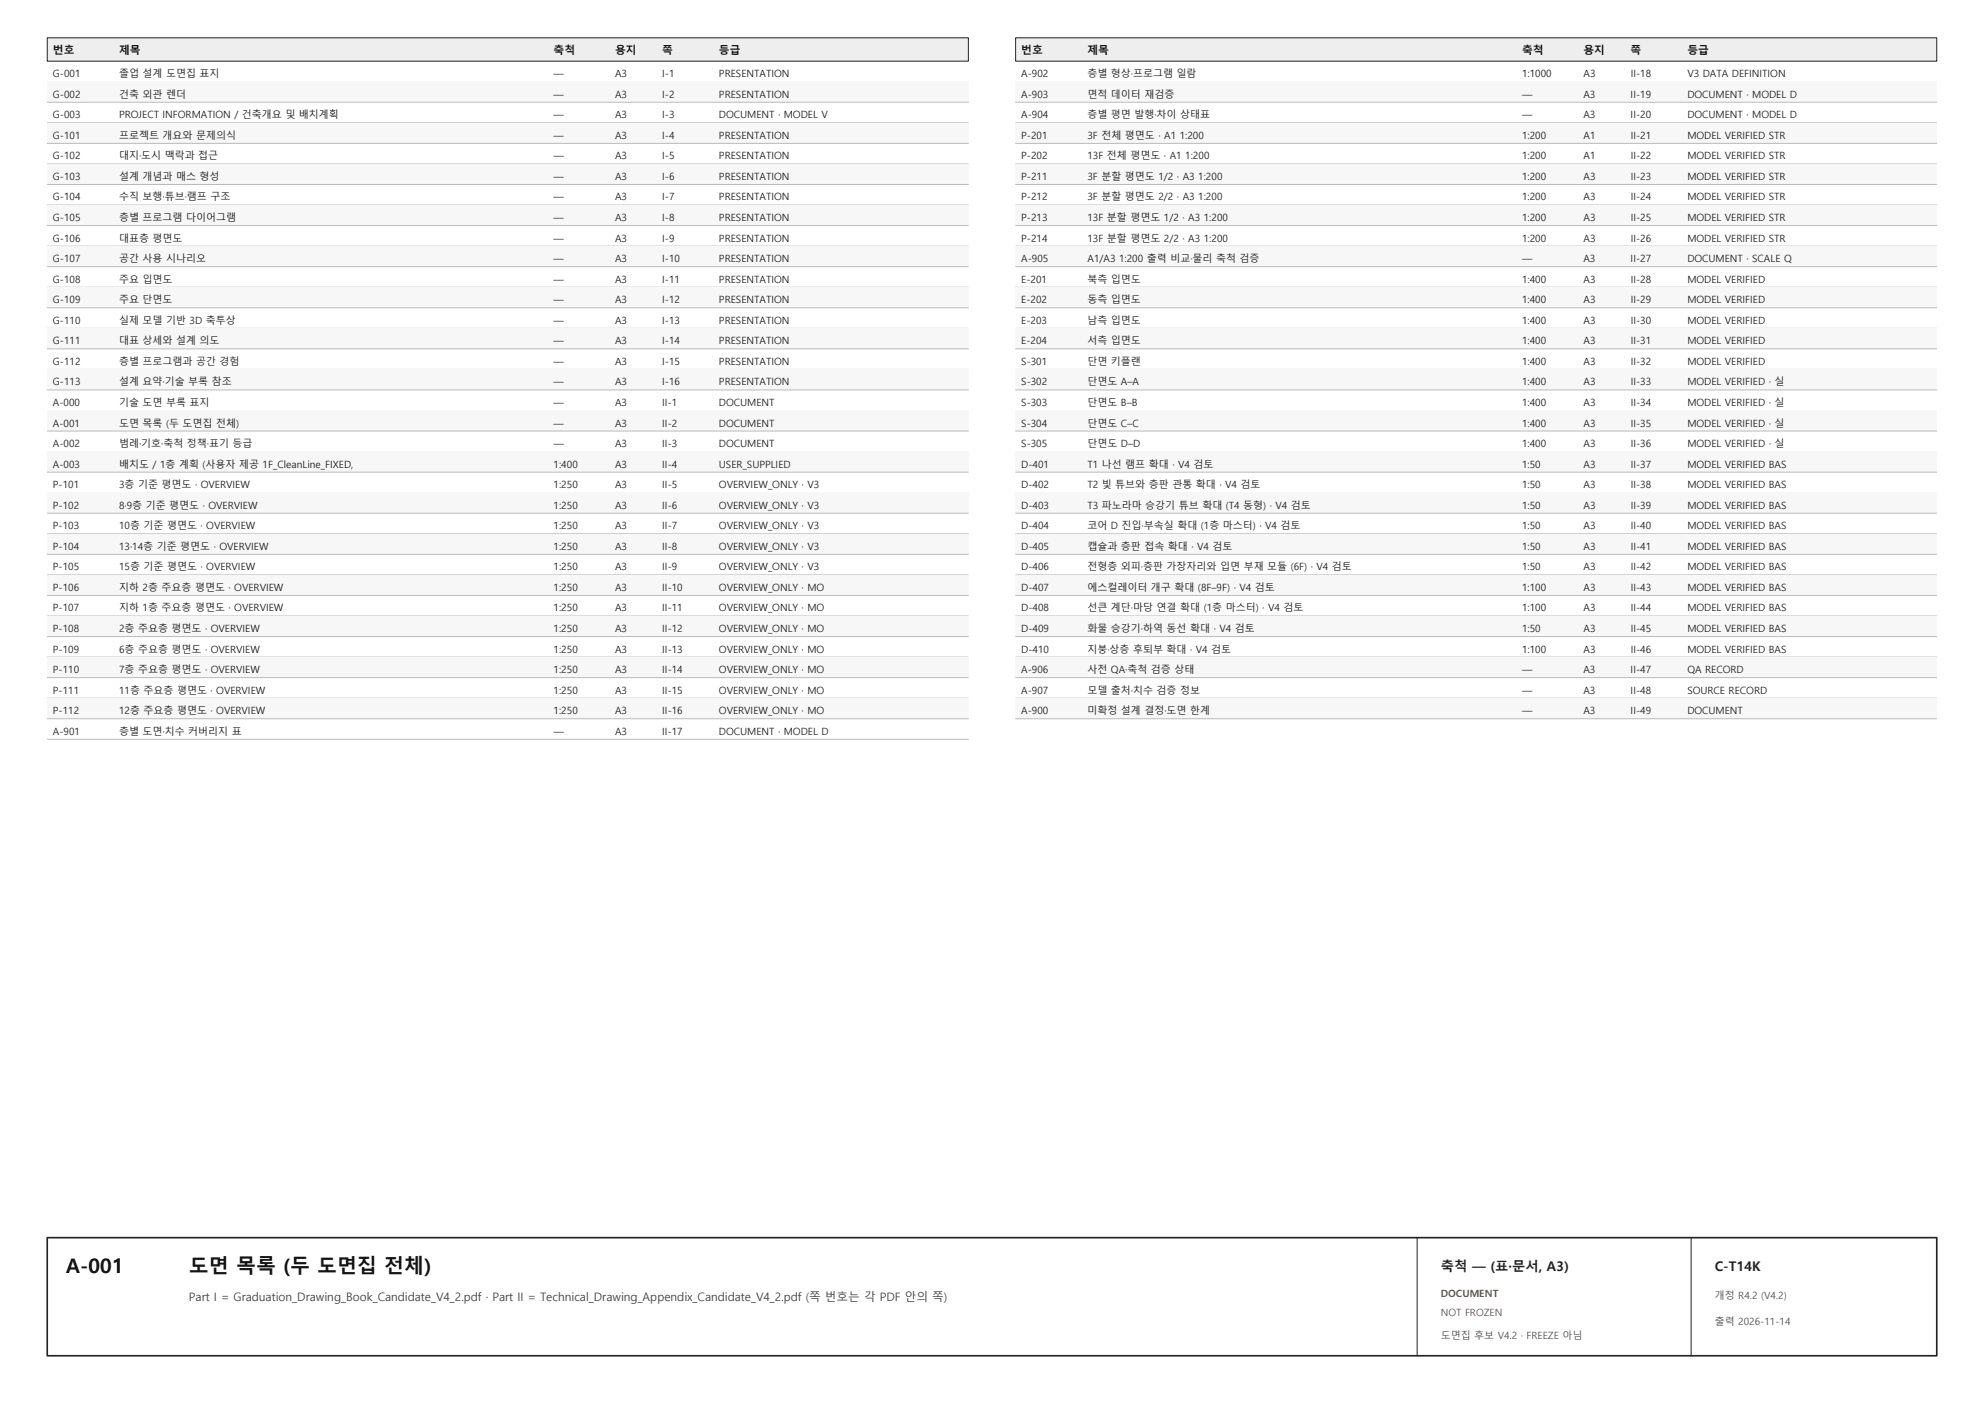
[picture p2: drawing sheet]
<svg xmlns="http://www.w3.org/2000/svg" width="420mm" height="297mm" viewBox="0 0 420 297" stroke-linecap="round" stroke-linejoin="round" font-family="sans-serif">
<defs><g id="words">
<g font-size="4.2" fill="#111">
<text x="14" y="269.5">A-001</text>
<text x="40" y="269.5">도면 목록 (두 도면집 전체)</text>
</g>
<g font-size="2.8" fill="#222">
<text x="305" y="269">축척 — (표·문서, A3)</text>
<text x="363" y="269">C-T14K</text>
</g>
<text font-size="2.5" fill="#444" x="40" y="275.5">Part I = Graduation_Drawing_Book_Candidate_V4_2.pdf · Part II = Technical_Drawing_Appendix_Candidate_V4_2.pdf (쪽 번호는 각 PDF 안의 쪽)</text>
<g font-size="2.3" fill="#111">
<text x="11.2" y="11.5">번호</text>
<text x="25.2" y="11.5">제목</text>
<text x="117.2" y="11.5">축척</text>
<text x="130.2" y="11.5">용지</text>
<text x="140.2" y="11.5">쪽</text>
<text x="152.2" y="11.5">등급</text>
<text x="216.2" y="11.5">번호</text>
<text x="230.2" y="11.5">제목</text>
<text x="322.2" y="11.5">축척</text>
<text x="335.2" y="11.5">용지</text>
<text x="345.2" y="11.5">쪽</text>
<text x="357.2" y="11.5">등급</text>
</g>
<g font-size="2.1" fill="#222">
<text x="11.2" y="16.3">G-001</text>
<text x="25.2" y="16.3">졸업 설계 도면집 표지</text>
<text x="117.2" y="16.3">—</text>
<text x="130.2" y="16.3">A3</text>
<text x="140.2" y="16.3">I-1</text>
<text x="152.2" y="16.3">PRESENTATION</text>
<text x="216.2" y="16.3">A-902</text>
<text x="230.2" y="16.3">층별 형상·프로그램 일람</text>
<text x="322.2" y="16.3">1:1000</text>
<text x="335.2" y="16.3">A3</text>
<text x="345.2" y="16.3">II-18</text>
<text x="357.2" y="16.3">V3 DATA DEFINITION</text>
<text x="11.2" y="20.7">G-002</text>
<text x="25.2" y="20.7">건축 외관 렌더</text>
<text x="117.2" y="20.7">—</text>
<text x="130.2" y="20.7">A3</text>
<text x="140.2" y="20.7">I-2</text>
<text x="152.2" y="20.7">PRESENTATION</text>
<text x="216.2" y="20.7">A-903</text>
<text x="230.2" y="20.7">면적 데이터 재검증</text>
<text x="322.2" y="20.7">—</text>
<text x="335.2" y="20.7">A3</text>
<text x="345.2" y="20.7">II-19</text>
<text x="357.2" y="20.7">DOCUMENT · MODEL D</text>
<text x="11.2" y="25">G-003</text>
<text x="11.2" y="29.4">G-101</text>
<text x="25.2" y="25">PROJECT INFORMATION / 건축개요 및 배치계획</text>
<text x="25.2" y="29.4">프로젝트 개요와 문제의식</text>
<text x="117.2" y="25">—</text>
<text x="117.2" y="29.4">—</text>
<text x="130.2" y="25">A3</text>
<text x="130.2" y="29.4">A3</text>
<text x="140.2" y="25">I-3</text>
<text x="140.2" y="29.4">I-4</text>
<text x="152.2" y="25">DOCUMENT · MODEL V</text>
<text x="152.2" y="29.4">PRESENTATION</text>
<text x="216.2" y="25">A-904</text>
<text x="216.2" y="29.4">P-201</text>
<text x="230.2" y="25">층별 평면 발행·차이 상태표</text>
<text x="230.2" y="29.4">3F 전체 평면도 · A1 1:200</text>
<text x="322.2" y="25">—</text>
<text x="322.2" y="29.4">1:200</text>
<text x="335.2" y="25">A3</text>
<text x="335.2" y="29.4">A1</text>
<text x="345.2" y="25">II-20</text>
<text x="345.2" y="29.4">II-21</text>
<text x="357.2" y="25">DOCUMENT · MODEL D</text>
<text x="357.2" y="29.4">MODEL VERIFIED STR</text>
<text x="11.2" y="33.7">G-102</text>
<text x="25.2" y="33.7">대지·도시 맥락과 접근</text>
<text x="117.2" y="33.7">—</text>
<text x="130.2" y="33.7">A3</text>
<text x="140.2" y="33.7">I-5</text>
<text x="152.2" y="33.7">PRESENTATION</text>
<text x="216.2" y="33.7">P-202</text>
<text x="230.2" y="33.7">13F 전체 평면도 · A1 1:200</text>
<text x="322.2" y="33.7">1:200</text>
<text x="335.2" y="33.7">A1</text>
<text x="345.2" y="33.7">II-22</text>
<text x="357.2" y="33.7">MODEL VERIFIED STR</text>
<text x="11.2" y="38.1">G-103</text>
<text x="25.2" y="38.1">설계 개념과 매스 형성</text>
<text x="117.2" y="38.1">—</text>
<text x="130.2" y="38.1">A3</text>
<text x="140.2" y="38.1">I-6</text>
<text x="152.2" y="38.1">PRESENTATION</text>
<text x="216.2" y="38.1">P-211</text>
<text x="230.2" y="38.1">3F 분할 평면도 1/2 · A3 1:200</text>
<text x="322.2" y="38.1">1:200</text>
<text x="335.2" y="38.1">A3</text>
<text x="345.2" y="38.1">II-23</text>
<text x="357.2" y="38.1">MODEL VERIFIED STR</text>
<text x="11.2" y="42.4">G-104</text>
<text x="11.2" y="46.8">G-105</text>
<text x="25.2" y="42.4">수직 보행·튜브·램프 구조</text>
<text x="25.2" y="46.8">층별 프로그램 다이어그램</text>
<text x="117.2" y="42.4">—</text>
<text x="117.2" y="46.8">—</text>
<text x="130.2" y="42.4">A3</text>
<text x="130.2" y="46.8">A3</text>
<text x="140.2" y="42.4">I-7</text>
<text x="140.2" y="46.8">I-8</text>
<text x="152.2" y="42.4">PRESENTATION</text>
<text x="152.2" y="46.8">PRESENTATION</text>
<text x="216.2" y="42.4">P-212</text>
<text x="216.2" y="46.8">P-213</text>
<text x="230.2" y="42.4">3F 분할 평면도 2/2 · A3 1:200</text>
<text x="230.2" y="46.8">13F 분할 평면도 1/2 · A3 1:200</text>
<text x="322.2" y="42.4">1:200</text>
<text x="322.2" y="46.8">1:200</text>
<text x="335.2" y="42.4">A3</text>
<text x="335.2" y="46.8">A3</text>
<text x="345.2" y="42.4">II-24</text>
<text x="345.2" y="46.8">II-25</text>
<text x="357.2" y="42.4">MODEL VERIFIED STR</text>
<text x="357.2" y="46.8">MODEL VERIFIED STR</text>
<text x="11.2" y="51.1">G-106</text>
<text x="25.2" y="51.1">대표층 평면도</text>
<text x="117.2" y="51.1">—</text>
<text x="130.2" y="51.1">A3</text>
<text x="140.2" y="51.1">I-9</text>
<text x="152.2" y="51.1">PRESENTATION</text>
<text x="216.2" y="51.1">P-214</text>
<text x="230.2" y="51.1">13F 분할 평면도 2/2 · A3 1:200</text>
<text x="322.2" y="51.1">1:200</text>
<text x="335.2" y="51.1">A3</text>
<text x="345.2" y="51.1">II-26</text>
<text x="357.2" y="51.1">MODEL VERIFIED STR</text>
<text x="11.2" y="55.5">G-107</text>
<text x="11.2" y="59.8">G-108</text>
<text x="25.2" y="55.5">공간 사용 시나리오</text>
<text x="25.2" y="59.8">주요 입면도</text>
<text x="117.2" y="55.5">—</text>
<text x="117.2" y="59.8">—</text>
<text x="130.2" y="55.5">A3</text>
<text x="130.2" y="59.8">A3</text>
<text x="140.2" y="55.5">I-10</text>
<text x="140.2" y="59.8">I-11</text>
<text x="152.2" y="55.5">PRESENTATION</text>
<text x="152.2" y="59.8">PRESENTATION</text>
<text x="216.2" y="55.5">A-905</text>
<text x="216.2" y="59.8">E-201</text>
<text x="230.2" y="55.5">A1/A3 1:200 출력 비교·물리 축척 검증</text>
<text x="230.2" y="59.8">북측 입면도</text>
<text x="322.2" y="55.5">—</text>
<text x="322.2" y="59.8">1:400</text>
<text x="335.2" y="55.5">A3</text>
<text x="335.2" y="59.8">A3</text>
<text x="345.2" y="55.5">II-27</text>
<text x="345.2" y="59.8">II-28</text>
<text x="357.2" y="55.5">DOCUMENT · SCALE Q</text>
<text x="357.2" y="59.8">MODEL VERIFIED</text>
<text x="11.2" y="64.2">G-109</text>
<text x="25.2" y="64.2">주요 단면도</text>
<text x="117.2" y="64.2">—</text>
<text x="130.2" y="64.2">A3</text>
<text x="140.2" y="64.2">I-12</text>
<text x="152.2" y="64.2">PRESENTATION</text>
<text x="216.2" y="64.2">E-202</text>
<text x="230.2" y="64.2">동측 입면도</text>
<text x="322.2" y="64.2">1:400</text>
<text x="335.2" y="64.2">A3</text>
<text x="345.2" y="64.2">II-29</text>
<text x="357.2" y="64.2">MODEL VERIFIED</text>
<text x="11.2" y="68.5">G-110</text>
<text x="25.2" y="68.5">실제 모델 기반 3D 축투상</text>
<text x="117.2" y="68.5">—</text>
<text x="130.2" y="68.5">A3</text>
<text x="140.2" y="68.5">I-13</text>
<text x="152.2" y="68.5">PRESENTATION</text>
<text x="216.2" y="68.5">E-203</text>
<text x="230.2" y="68.5">남측 입면도</text>
<text x="322.2" y="68.5">1:400</text>
<text x="335.2" y="68.5">A3</text>
<text x="345.2" y="68.5">II-30</text>
<text x="357.2" y="68.5">MODEL VERIFIED</text>
<text x="11.2" y="72.9">G-111</text>
<text x="11.2" y="77.2">G-112</text>
<text x="25.2" y="72.9">대표 상세와 설계 의도</text>
<text x="25.2" y="77.2">층별 프로그램과 공간 경험</text>
<text x="117.2" y="72.9">—</text>
<text x="117.2" y="77.2">—</text>
<text x="130.2" y="72.9">A3</text>
<text x="130.2" y="77.2">A3</text>
<text x="140.2" y="72.9">I-14</text>
<text x="140.2" y="77.2">I-15</text>
<text x="152.2" y="72.9">PRESENTATION</text>
<text x="152.2" y="77.2">PRESENTATION</text>
<text x="216.2" y="72.9">E-204</text>
<text x="216.2" y="77.2">S-301</text>
<text x="230.2" y="72.9">서측 입면도</text>
<text x="230.2" y="77.2">단면 키플랜</text>
<text x="322.2" y="72.9">1:400</text>
<text x="322.2" y="77.2">1:400</text>
<text x="335.2" y="72.9">A3</text>
<text x="335.2" y="77.2">A3</text>
<text x="345.2" y="72.9">II-31</text>
<text x="345.2" y="77.2">II-32</text>
<text x="357.2" y="72.9">MODEL VERIFIED</text>
<text x="357.2" y="77.2">MODEL VERIFIED</text>
<text x="11.2" y="81.6">G-113</text>
<text x="25.2" y="81.6">설계 요약·기술 부록 참조</text>
<text x="117.2" y="81.6">—</text>
<text x="130.2" y="81.6">A3</text>
<text x="140.2" y="81.6">I-16</text>
<text x="152.2" y="81.6">PRESENTATION</text>
<text x="216.2" y="81.6">S-302</text>
<text x="230.2" y="81.6">단면도 A–A</text>
<text x="322.2" y="81.6">1:400</text>
<text x="335.2" y="81.6">A3</text>
<text x="345.2" y="81.6">II-33</text>
<text x="357.2" y="81.6">MODEL VERIFIED · 실</text>
<text x="11.2" y="85.9">A-000</text>
<text x="25.2" y="85.9">기술 도면 부록 표지</text>
<text x="117.2" y="85.9">—</text>
<text x="130.2" y="85.9">A3</text>
<text x="140.2" y="85.9">II-1</text>
<text x="152.2" y="85.9">DOCUMENT</text>
<text x="216.2" y="85.9">S-303</text>
<text x="230.2" y="85.9">단면도 B–B</text>
<text x="322.2" y="85.9">1:400</text>
<text x="335.2" y="85.9">A3</text>
<text x="345.2" y="85.9">II-34</text>
<text x="357.2" y="85.9">MODEL VERIFIED · 실</text>
<text x="11.2" y="90.3">A-001</text>
<text x="11.2" y="94.6">A-002</text>
<text x="25.2" y="90.3">도면 목록 (두 도면집 전체)</text>
<text x="25.2" y="94.6">범례·기호·축척 정책·표기 등급</text>
<text x="117.2" y="90.3">—</text>
<text x="117.2" y="94.6">—</text>
<text x="130.2" y="90.3">A3</text>
<text x="130.2" y="94.6">A3</text>
<text x="140.2" y="90.3">II-2</text>
<text x="140.2" y="94.6">II-3</text>
<text x="152.2" y="90.3">DOCUMENT</text>
<text x="152.2" y="94.6">DOCUMENT</text>
<text x="216.2" y="90.3">S-304</text>
<text x="216.2" y="94.6">S-305</text>
<text x="230.2" y="90.3">단면도 C–C</text>
<text x="230.2" y="94.6">단면도 D–D</text>
<text x="322.2" y="90.3">1:400</text>
<text x="322.2" y="94.6">1:400</text>
<text x="335.2" y="90.3">A3</text>
<text x="335.2" y="94.6">A3</text>
<text x="345.2" y="90.3">II-35</text>
<text x="345.2" y="94.6">II-36</text>
<text x="357.2" y="90.3">MODEL VERIFIED · 실</text>
<text x="357.2" y="94.6">MODEL VERIFIED · 실</text>
<text x="11.2" y="99">A-003</text>
<text x="25.2" y="99">배치도 / 1층 계획 (사용자 제공 1F_CleanLine_FIXED,</text>
<text x="117.2" y="99">1:400</text>
<text x="130.2" y="99">A3</text>
<text x="140.2" y="99">II-4</text>
<text x="152.2" y="99">USER_SUPPLIED</text>
<text x="216.2" y="99">D-401</text>
<text x="230.2" y="99">T1 나선 램프 확대 · V4 검토</text>
<text x="322.2" y="99">1:50</text>
<text x="335.2" y="99">A3</text>
<text x="345.2" y="99">II-37</text>
<text x="357.2" y="99">MODEL VERIFIED BAS</text>
<text x="11.2" y="103.3">P-101</text>
<text x="11.2" y="107.7">P-102</text>
<text x="25.2" y="103.3">3층 기준 평면도 · OVERVIEW</text>
<text x="25.2" y="107.7">8·9층 기준 평면도 · OVERVIEW</text>
<text x="117.2" y="103.3">1:250</text>
<text x="117.2" y="107.7">1:250</text>
<text x="130.2" y="103.3">A3</text>
<text x="130.2" y="107.7">A3</text>
<text x="140.2" y="103.3">II-5</text>
<text x="140.2" y="107.7">II-6</text>
<text x="152.2" y="103.3">OVERVIEW_ONLY · V3</text>
<text x="152.2" y="107.7">OVERVIEW_ONLY · V3</text>
<text x="216.2" y="103.3">D-402</text>
<text x="216.2" y="107.7">D-403</text>
<text x="230.2" y="103.3">T2 빛 튜브와 층판 관통 확대 · V4 검토</text>
<text x="230.2" y="107.7">T3 파노라마 승강기 튜브 확대 (T4 동형) · V4 검토</text>
<text x="322.2" y="103.3">1:50</text>
<text x="322.2" y="107.7">1:50</text>
<text x="335.2" y="103.3">A3</text>
<text x="335.2" y="107.7">A3</text>
<text x="345.2" y="103.3">II-38</text>
<text x="345.2" y="107.7">II-39</text>
<text x="357.2" y="103.3">MODEL VERIFIED BAS</text>
<text x="357.2" y="107.7">MODEL VERIFIED BAS</text>
<text x="11.2" y="112">P-103</text>
<text x="25.2" y="112">10층 기준 평면도 · OVERVIEW</text>
<text x="117.2" y="112">1:250</text>
<text x="130.2" y="112">A3</text>
<text x="140.2" y="112">II-7</text>
<text x="152.2" y="112">OVERVIEW_ONLY · V3</text>
<text x="216.2" y="112">D-404</text>
<text x="230.2" y="112">코어 D 진입·부속실 확대 (1층 마스터) · V4 검토</text>
<text x="322.2" y="112">1:50</text>
<text x="335.2" y="112">A3</text>
<text x="345.2" y="112">II-40</text>
<text x="357.2" y="112">MODEL VERIFIED BAS</text>
<text x="11.2" y="116.4">P-104</text>
<text x="25.2" y="116.4">13·14층 기준 평면도 · OVERVIEW</text>
<text x="117.2" y="116.4">1:250</text>
<text x="130.2" y="116.4">A3</text>
<text x="140.2" y="116.4">II-8</text>
<text x="152.2" y="116.4">OVERVIEW_ONLY · V3</text>
<text x="216.2" y="116.4">D-405</text>
<text x="230.2" y="116.4">캡슐과 층판 접속 확대 · V4 검토</text>
<text x="322.2" y="116.4">1:50</text>
<text x="335.2" y="116.4">A3</text>
<text x="345.2" y="116.4">II-41</text>
<text x="357.2" y="116.4">MODEL VERIFIED BAS</text>
<text x="11.2" y="120.7">P-105</text>
<text x="11.2" y="125.1">P-106</text>
<text x="25.2" y="120.7">15층 기준 평면도 · OVERVIEW</text>
<text x="25.2" y="125.1">지하 2층 주요층 평면도 · OVERVIEW</text>
<text x="117.2" y="120.7">1:250</text>
<text x="117.2" y="125.1">1:250</text>
<text x="130.2" y="120.7">A3</text>
<text x="130.2" y="125.1">A3</text>
<text x="140.2" y="120.7">II-9</text>
<text x="140.2" y="125.1">II-10</text>
<text x="152.2" y="120.7">OVERVIEW_ONLY · V3</text>
<text x="152.2" y="125.1">OVERVIEW_ONLY · MO</text>
<text x="216.2" y="120.7">D-406</text>
<text x="216.2" y="125.1">D-407</text>
<text x="230.2" y="120.7">전형층 외피·층판 가장자리와 입면 부재 모듈 (6F) · V4 검토</text>
<text x="230.2" y="125.1">에스컬레이터 개구 확대 (8F–9F) · V4 검토</text>
<text x="322.2" y="120.7">1:50</text>
<text x="322.2" y="125.1">1:100</text>
<text x="335.2" y="120.7">A3</text>
<text x="335.2" y="125.1">A3</text>
<text x="345.2" y="120.7">II-42</text>
<text x="345.2" y="125.1">II-43</text>
<text x="357.2" y="120.7">MODEL VERIFIED BAS</text>
<text x="357.2" y="125.1">MODEL VERIFIED BAS</text>
<text x="11.2" y="129.4">P-107</text>
<text x="25.2" y="129.4">지하 1층 주요층 평면도 · OVERVIEW</text>
<text x="117.2" y="129.4">1:250</text>
<text x="130.2" y="129.4">A3</text>
<text x="140.2" y="129.4">II-11</text>
<text x="152.2" y="129.4">OVERVIEW_ONLY · MO</text>
<text x="216.2" y="129.4">D-408</text>
<text x="230.2" y="129.4">선큰 계단·마당 연결 확대 (1층 마스터) · V4 검토</text>
<text x="322.2" y="129.4">1:100</text>
<text x="335.2" y="129.4">A3</text>
<text x="345.2" y="129.4">II-44</text>
<text x="357.2" y="129.4">MODEL VERIFIED BAS</text>
<text x="11.2" y="133.8">P-108</text>
<text x="25.2" y="133.8">2층 주요층 평면도 · OVERVIEW</text>
<text x="117.2" y="133.8">1:250</text>
<text x="130.2" y="133.8">A3</text>
<text x="140.2" y="133.8">II-12</text>
<text x="152.2" y="133.8">OVERVIEW_ONLY · MO</text>
<text x="216.2" y="133.8">D-409</text>
<text x="230.2" y="133.8">화물 승강기·하역 동선 확대 · V4 검토</text>
<text x="322.2" y="133.8">1:50</text>
<text x="335.2" y="133.8">A3</text>
<text x="345.2" y="133.8">II-45</text>
<text x="357.2" y="133.8">MODEL VERIFIED BAS</text>
<text x="11.2" y="138.1">P-109</text>
<text x="11.2" y="142.5">P-110</text>
<text x="25.2" y="138.1">6층 주요층 평면도 · OVERVIEW</text>
<text x="25.2" y="142.5">7층 주요층 평면도 · OVERVIEW</text>
<text x="117.2" y="138.1">1:250</text>
<text x="117.2" y="142.5">1:250</text>
<text x="130.2" y="138.1">A3</text>
<text x="130.2" y="142.5">A3</text>
<text x="140.2" y="138.1">II-13</text>
<text x="140.2" y="142.5">II-14</text>
<text x="152.2" y="138.1">OVERVIEW_ONLY · MO</text>
<text x="152.2" y="142.5">OVERVIEW_ONLY · MO</text>
<text x="216.2" y="138.1">D-410</text>
<text x="216.2" y="142.5">A-906</text>
<text x="230.2" y="138.1">지붕·상층 후퇴부 확대 · V4 검토</text>
<text x="230.2" y="142.5">사전 QA·축척 검증 상태</text>
<text x="322.2" y="138.1">1:100</text>
<text x="322.2" y="142.5">—</text>
<text x="335.2" y="142.5">A3</text>
<text x="335.2" y="138.1">A3</text>
<text x="345.2" y="142.5">II-47</text>
<text x="345.2" y="138.1">II-46</text>
<text x="357.2" y="138.1">MODEL VERIFIED BAS</text>
<text x="357.2" y="142.5">QA RECORD</text>
<text x="11.2" y="146.8">P-111</text>
<text x="25.2" y="146.8">11층 주요층 평면도 · OVERVIEW</text>
<text x="117.2" y="146.8">1:250</text>
<text x="130.2" y="146.8">A3</text>
<text x="140.2" y="146.8">II-15</text>
<text x="152.2" y="146.8">OVERVIEW_ONLY · MO</text>
<text x="216.2" y="146.8">A-907</text>
<text x="230.2" y="146.8">모델 출처·치수 검증 정보</text>
<text x="322.2" y="146.8">—</text>
<text x="335.2" y="146.8">A3</text>
<text x="345.2" y="146.8">II-48</text>
<text x="357.2" y="146.8">SOURCE RECORD</text>
<text x="11.2" y="151.2">P-112</text>
<text x="11.2" y="155.5">A-901</text>
<text x="25.2" y="151.2">12층 주요층 평면도 · OVERVIEW</text>
<text x="25.2" y="155.5">층별 도면·치수 커버리지 표</text>
<text x="117.2" y="151.2">1:250</text>
<text x="117.2" y="155.5">—</text>
<text x="130.2" y="155.5">A3</text>
<text x="130.2" y="151.2">A3</text>
<text x="140.2" y="155.5">II-17</text>
<text x="140.2" y="151.2">II-16</text>
<text x="152.2" y="151.2">OVERVIEW_ONLY · MO</text>
<text x="152.2" y="155.5">DOCUMENT · MODEL D</text>
<text x="216.2" y="151.2">A-900</text>
<text x="230.2" y="151.2">미확정 설계 결정·도면 한계</text>
<text x="322.2" y="151.2">—</text>
<text x="335.2" y="151.2">A3</text>
<text x="345.2" y="151.2">II-49</text>
<text x="357.2" y="151.2">DOCUMENT</text>
</g>
<g font-size="2.1" fill="#a33">
<text x="305" y="274.5">DOCUMENT</text>
<text x="305" y="278.5">NOT FROZEN</text>
</g>
<g font-size="2.1" fill="#555">
<text x="363" y="275">개정 R4.2 (V4.2)</text>
<text x="363" y="280.5">출력 2026-11-14</text>
<text x="305" y="283.5">도면집 후보 V4.2 · FREEZE 아님</text>
</g>
</g></defs>
<path d="M10 8h195v4.9h-195z" fill-rule="evenodd" fill="#eee" stroke="#222" stroke-width=".21"/>
<path d="M10 17.3h195" fill="none" stroke="#bbb" stroke-width=".21"/>
<path d="M10 17.3h195v4.4h-195z" fill-rule="evenodd" fill="#f7f7f7"/>
<path d="M10 21.7h195M10 26h195" fill="none" stroke="#bbb" stroke-width=".21"/>
<path d="M10 26h195v4.3h-195z" fill-rule="evenodd" fill="#f7f7f7"/>
<path d="M10 30.3h195M10 34.7h195" fill="none" stroke="#bbb" stroke-width=".21"/>
<path d="M10 34.7h195v4.3h-195z" fill-rule="evenodd" fill="#f7f7f7"/>
<path d="M10 39h195M10 43.4h195" fill="none" stroke="#bbb" stroke-width=".21"/>
<path d="M10 43.4h195v4.4h-195z" fill-rule="evenodd" fill="#f7f7f7"/>
<path d="M10 47.8h195M10 52.1h195" fill="none" stroke="#bbb" stroke-width=".21"/>
<path d="M10 52.1h195v4.4h-195z" fill-rule="evenodd" fill="#f7f7f7"/>
<path d="M10 56.5h195M10 60.8h195" fill="none" stroke="#bbb" stroke-width=".21"/>
<path d="M10 60.8h195v4.3h-195z" fill-rule="evenodd" fill="#f7f7f7"/>
<path d="M10 65.1h195M10 69.5h195" fill="none" stroke="#bbb" stroke-width=".21"/>
<path d="M10 69.5h195v4.4h-195z" fill-rule="evenodd" fill="#f7f7f7"/>
<path d="M10 73.9h195M10 78.2h195" fill="none" stroke="#bbb" stroke-width=".21"/>
<path d="M10 78.2h195v4.3h-195z" fill-rule="evenodd" fill="#f7f7f7"/>
<path d="M10 82.5h195M10 86.9h195" fill="none" stroke="#bbb" stroke-width=".21"/>
<path d="M10 86.9h195v4.3h-195z" fill-rule="evenodd" fill="#f7f7f7"/>
<path d="M10 91.2h195M10 95.6h195" fill="none" stroke="#bbb" stroke-width=".21"/>
<path d="M10 95.6h195v4.4h-195z" fill-rule="evenodd" fill="#f7f7f7"/>
<path d="M10 100h195M10 104.3h195" fill="none" stroke="#bbb" stroke-width=".21"/>
<path d="M10 104.3h195v4.3h-195z" fill-rule="evenodd" fill="#f7f7f7"/>
<path d="M10 108.6h195M10 113h195" fill="none" stroke="#bbb" stroke-width=".21"/>
<path d="M10 113h195v4.3h-195z" fill-rule="evenodd" fill="#f7f7f7"/>
<path d="M10 117.3h195M10 121.7h195" fill="none" stroke="#bbb" stroke-width=".21"/>
<path d="M10 121.7h195v4.4h-195z" fill-rule="evenodd" fill="#f7f7f7"/>
<path d="M10 126.1h195M10 130.4h195" fill="none" stroke="#bbb" stroke-width=".21"/>
<path d="M10 130.4h195v4.4h-195z" fill-rule="evenodd" fill="#f7f7f7"/>
<path d="M10 134.8h195M10 139.1h195" fill="none" stroke="#bbb" stroke-width=".21"/>
<path d="M10 139.1h195v4.3h-195z" fill-rule="evenodd" fill="#f7f7f7"/>
<path d="M10 143.4h195M10 147.8h195" fill="none" stroke="#bbb" stroke-width=".21"/>
<path d="M10 147.8h195v4.4h-195z" fill-rule="evenodd" fill="#f7f7f7"/>
<path d="M10 152.2h195M10 156.5h195" fill="none" stroke="#bbb" stroke-width=".21"/>
<path d="M215 8h195v4.9h-195z" fill-rule="evenodd" fill="#eee" stroke="#222" stroke-width=".21"/>
<path d="M215 17.3h195" fill="none" stroke="#bbb" stroke-width=".21"/>
<path d="M215 17.3h195v4.4h-195z" fill-rule="evenodd" fill="#f7f7f7"/>
<path d="M215 21.7h195M215 26h195" fill="none" stroke="#bbb" stroke-width=".21"/>
<path d="M215 26h195v4.3h-195z" fill-rule="evenodd" fill="#f7f7f7"/>
<path d="M215 30.3h195M215 34.7h195" fill="none" stroke="#bbb" stroke-width=".21"/>
<path d="M215 34.7h195v4.3h-195z" fill-rule="evenodd" fill="#f7f7f7"/>
<path d="M215 39h195M215 43.4h195" fill="none" stroke="#bbb" stroke-width=".21"/>
<path d="M215 43.4h195v4.4h-195z" fill-rule="evenodd" fill="#f7f7f7"/>
<path d="M215 47.8h195M215 52.1h195" fill="none" stroke="#bbb" stroke-width=".21"/>
<path d="M215 52.1h195v4.4h-195z" fill-rule="evenodd" fill="#f7f7f7"/>
<path d="M215 56.5h195M215 60.8h195" fill="none" stroke="#bbb" stroke-width=".21"/>
<path d="M215 60.8h195v4.3h-195z" fill-rule="evenodd" fill="#f7f7f7"/>
<path d="M215 65.1h195M215 69.5h195" fill="none" stroke="#bbb" stroke-width=".21"/>
<path d="M215 69.5h195v4.4h-195z" fill-rule="evenodd" fill="#f7f7f7"/>
<path d="M215 73.9h195M215 78.2h195" fill="none" stroke="#bbb" stroke-width=".21"/>
<path d="M215 78.2h195v4.3h-195z" fill-rule="evenodd" fill="#f7f7f7"/>
<path d="M215 82.5h195M215 86.9h195" fill="none" stroke="#bbb" stroke-width=".21"/>
<path d="M215 86.9h195v4.3h-195z" fill-rule="evenodd" fill="#f7f7f7"/>
<path d="M215 91.2h195M215 95.6h195" fill="none" stroke="#bbb" stroke-width=".21"/>
<path d="M215 95.6h195v4.4h-195z" fill-rule="evenodd" fill="#f7f7f7"/>
<path d="M215 100h195M215 104.3h195" fill="none" stroke="#bbb" stroke-width=".21"/>
<path d="M215 104.3h195v4.3h-195z" fill-rule="evenodd" fill="#f7f7f7"/>
<path d="M215 108.6h195M215 113h195" fill="none" stroke="#bbb" stroke-width=".21"/>
<path d="M215 113h195v4.3h-195z" fill-rule="evenodd" fill="#f7f7f7"/>
<path d="M215 117.3h195M215 121.7h195" fill="none" stroke="#bbb" stroke-width=".21"/>
<path d="M215 121.7h195v4.4h-195z" fill-rule="evenodd" fill="#f7f7f7"/>
<path d="M215 126.1h195M215 130.4h195" fill="none" stroke="#bbb" stroke-width=".21"/>
<path d="M215 130.4h195v4.4h-195z" fill-rule="evenodd" fill="#f7f7f7"/>
<path d="M215 134.8h195M215 139.1h195" fill="none" stroke="#bbb" stroke-width=".21"/>
<path d="M215 139.1h195v4.3h-195z" fill-rule="evenodd" fill="#f7f7f7"/>
<path d="M215 143.4h195M215 147.8h195" fill="none" stroke="#bbb" stroke-width=".21"/>
<path d="M215 147.8h195v4.4h-195z" fill-rule="evenodd" fill="#f7f7f7"/>
<path d="M215 152.2h195" fill="none" stroke="#bbb" stroke-width=".21"/>
<path d="M10 262h400v25h-400z" fill-rule="evenodd" fill="#fff" stroke="#222" stroke-width=".35"/>
<path d="M300 262v25M358 262v25" fill="none" stroke="#222" stroke-width=".21"/>
<use href="#words"/>
</svg>
